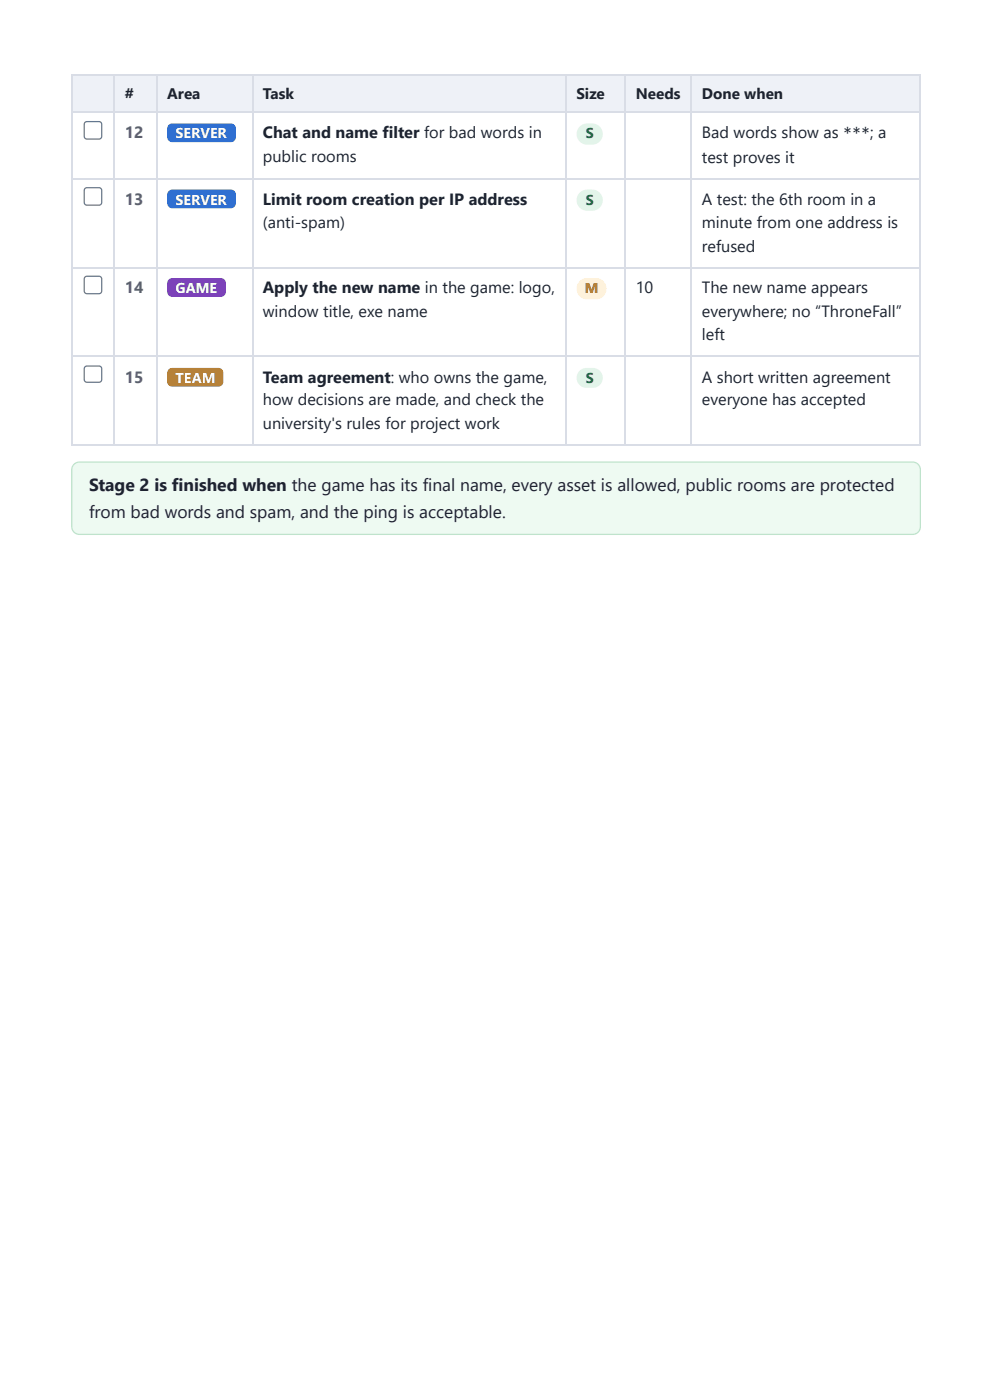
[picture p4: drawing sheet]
<svg xmlns="http://www.w3.org/2000/svg" width="210mm" height="297mm" viewBox="0 0 210 297" stroke-linecap="round" stroke-linejoin="round" font-family="sans-serif">
<defs><g id="words">
<g font-size="3.7" fill="#1d2330">
<text x="18.9" y="104.2">Stage 2 is finished when the game has its final name, every asset is allowed, public rooms are protected</text>
<text x="18.9" y="109.8">from bad words and spam, and the ping is acceptable.</text>
</g>
<g font-size="3.5" fill="#5a6275">
<text x="26.5" y="29.4">12</text>
<text x="26.5" y="43.4">13</text>
<text x="26.5" y="62.2">14</text>
<text x="26.5" y="81.2">15</text>
</g>
<g font-size="3.5" fill="#1d2330">
<text x="55.7" y="29.4">Chat and name filter for bad words in</text>
<text x="148.8" y="29.4">Bad words show as ***; a</text>
<text x="55.7" y="34.4">public rooms</text>
<text x="148.8" y="34.7">test proves it</text>
<text x="55.7" y="43.4">Limit room creation per IP address</text>
<text x="148.8" y="43.4">A test: the 6th room in a</text>
<text x="55.7" y="48.4">(anti-spam)</text>
<text x="148.8" y="48.4">minute from one address is</text>
<text x="148.8" y="53.4">refused</text>
<text x="55.7" y="62.2">Apply the new name in the game: logo,</text>
<text x="134.8" y="62.2">10</text>
<text x="148.8" y="62.2">The new name appears</text>
<text x="55.7" y="67.2">window title, exe name</text>
<text x="148.8" y="67.2">everywhere; no “ThroneFall”</text>
<text x="148.8" y="72.2">left</text>
<text x="55.7" y="81.2">Team agreement: who owns the game,</text>
<text x="148.8" y="81.2">A short written agreement</text>
<text x="55.7" y="86">how decisions are made, and check the</text>
<text x="148.8" y="86">everyone has accepted</text>
<text x="55.7" y="91">university's rules for project work</text>
</g>
<g font-size="3.2" fill="#1d2330">
<text x="26.5" y="20.9">#</text>
<text x="35.5" y="20.9">Area</text>
<text x="55.7" y="20.9">Task</text>
<text x="122.2" y="20.9">Size</text>
<text x="134.8" y="20.9">Needs</text>
<text x="148.8" y="20.9">Done when</text>
</g>
<g font-size="3" fill="#fff">
<text x="37.2" y="29.4">SERVER</text>
<text x="37.2" y="43.4">SERVER</text>
<text x="37.2" y="62.2">GAME</text>
<text x="37.2" y="81.2">TEAM</text>
</g>
<g font-size="3" fill="#1f6b43">
<text x="124.2" y="29.4">S</text>
<text x="124.2" y="43.4">S</text>
<text x="124.2" y="81.2">S</text>
</g>
<text font-size="3" fill="#8a5a00" x="124" y="62.2">M</text>
</g></defs>
<g fill="#eef1f7">
<path d="M15.3 16.1h9v7.7h-9z"/>
<path d="M24.3 16.1h9v7.7h-9z"/>
<path d="M33.3 16.1h20.1v7.7h-20.1z"/>
<path d="M53.4 16.1h66.5v7.7h-66.5z"/>
<path d="M119.9 16.1h12.7v7.7h-12.7z"/>
<path d="M132.6 16.1h14v7.7h-14z"/>
<path d="M146.6 16.1h48.5v7.7h-48.5z"/>
</g>
<g fill="none" stroke="#d9dde6" stroke-width=".26">
<path d="M15.1 16h180M15.2 15.9v78.6M24.2 15.9v78.6M33.2 15.9v78.6M53.6 15.9v78.6M120 15.9v78.6M132.4 15.9v78.6M146.4 15.9v78.6M15.1 23.7h180M15.1 38h180M15.1 56.8h180M15.1 75.5h180"/>
<path d="M15.1 94.3h180"/>
</g>
<path d="M195.1 15.9v78.6" fill="none" stroke="#d9dde6" stroke-width=".21"/>
<path d="M15.7 98.5l.5-.3 .6-.2h176.7a1.63 1.63 0 0 1 1.6 1.7v12a1.63 1.63 0 0 1-1.6 1.7h-176.7a1.63 1.63 0 0 1-1.6-1.7v-12l.1-.7z" fill="#eefaf2"/>
<path d="M15.7 98.5l.5-.3 .6-.2h176.7a1.63 1.63 0 0 1 1.6 1.7v12a1.63 1.63 0 0 1-1.6 1.7h-176.7a1.63 1.63 0 0 1-1.6-1.7v-12l.1-.7z" fill="none" stroke="#bfe3cc" stroke-width=".26"/>
<path d="M18 26l.4-.2h2.6a.57 .57 0 0 1 .6 .6v2.5a.57 .57 0 0 1-.6 .6h-2.6a.57 .57 0 0 1-.5-.6v-2.5z" fill="none" stroke="#6b7389" stroke-width=".26"/>
<path d="M35.8 26.5l.7-.3h12.4a1.06 1.06 0 0 1 1.1 1.1v1.8a1.06 1.06 0 0 1-1.1 1.1h-12.4a1.06 1.06 0 0 1-1-1.1v-2.1z" fill="#2f6fd1"/>
<path d="M122.9 26.9a2.25 2.25 0 0 1 1.6-.7h1a2.25 2.25 0 0 1 2.3 2.2 2.25 2.25 0 0 1-2.3 2.3h-1a2.25 2.25 0 0 1-2.1-1.4 2.25 2.25 0 0 1 .5-2.4z" fill="#e3f4ea"/>
<path d="M18 40l.4-.2h2.6a.57 .57 0 0 1 .6 .6v2.6a.57 .57 0 0 1-.6 .5h-2.6a.57 .57 0 0 1-.5-.5v-2.6z" fill="none" stroke="#6b7389" stroke-width=".26"/>
<path d="M35.8 40.5l.7-.3h12.4a1.06 1.06 0 0 1 1.1 1.1v1.8a1.06 1.06 0 0 1-1.1 1.1h-12.4a1.06 1.06 0 0 1-1-1.1v-2z" fill="#2f6fd1"/>
<path d="M122.9 40.9a2.25 2.25 0 0 1 1.6-.7h1a2.25 2.25 0 0 1 2.3 2.3 2.25 2.25 0 0 1-2.3 2.2h-1a2.25 2.25 0 0 1-2.1-1.4 2.25 2.25 0 0 1 .5-2.4z" fill="#e3f4ea"/>
<path d="M18 58.8l.4-.2h2.6a.57 .57 0 0 1 .6 .6v2.5a.57 .57 0 0 1-.6 .6h-2.6a.57 .57 0 0 1-.5-.6v-2.5z" fill="none" stroke="#6b7389" stroke-width=".26"/>
<path d="M35.8 59.3l.7-.3h10.3a1.06 1.06 0 0 1 1.1 1.1v1.8a1.06 1.06 0 0 1-1.1 1.1h-10.3a1.06 1.06 0 0 1-1-1.1v-2z" fill="#7a3fb8"/>
<path d="M122.9 59.7a2.25 2.25 0 0 1 1.6-.7h1.8a2.25 2.25 0 0 1 2.3 2.3 2.25 2.25 0 0 1-2.3 2.2h-1.8a2.25 2.25 0 0 1-2.1-1.4 2.25 2.25 0 0 1 .5-2.4z" fill="#fff1d6"/>
<path d="M18 77.8l.4-.1h2.6a.57 .57 0 0 1 .6 .5v2.3a.57 .57 0 0 1-.6 .6h-2.6a.57 .57 0 0 1-.5-.6v-2.3z" fill="none" stroke="#6b7389" stroke-width=".26"/>
<path d="M35.8 78.4l.7-.3h9.8a1.06 1.06 0 0 1 1.1 1v1.9a1.06 1.06 0 0 1-1.1 1h-9.8a1.06 1.06 0 0 1-1-1v-2.1z" fill="#b9822a"/>
<path d="M122.9 78.7a2.12 2.12 0 0 1 1.5-.6h1.3a2.12 2.12 0 0 1 2.1 2.1 2.12 2.12 0 0 1-2.1 2.1h-1.3a2.12 2.12 0 0 1-2-1.3 2.12 2.12 0 0 1 .5-2.3z" fill="#e3f4ea"/>
<use href="#words"/>
</svg>
